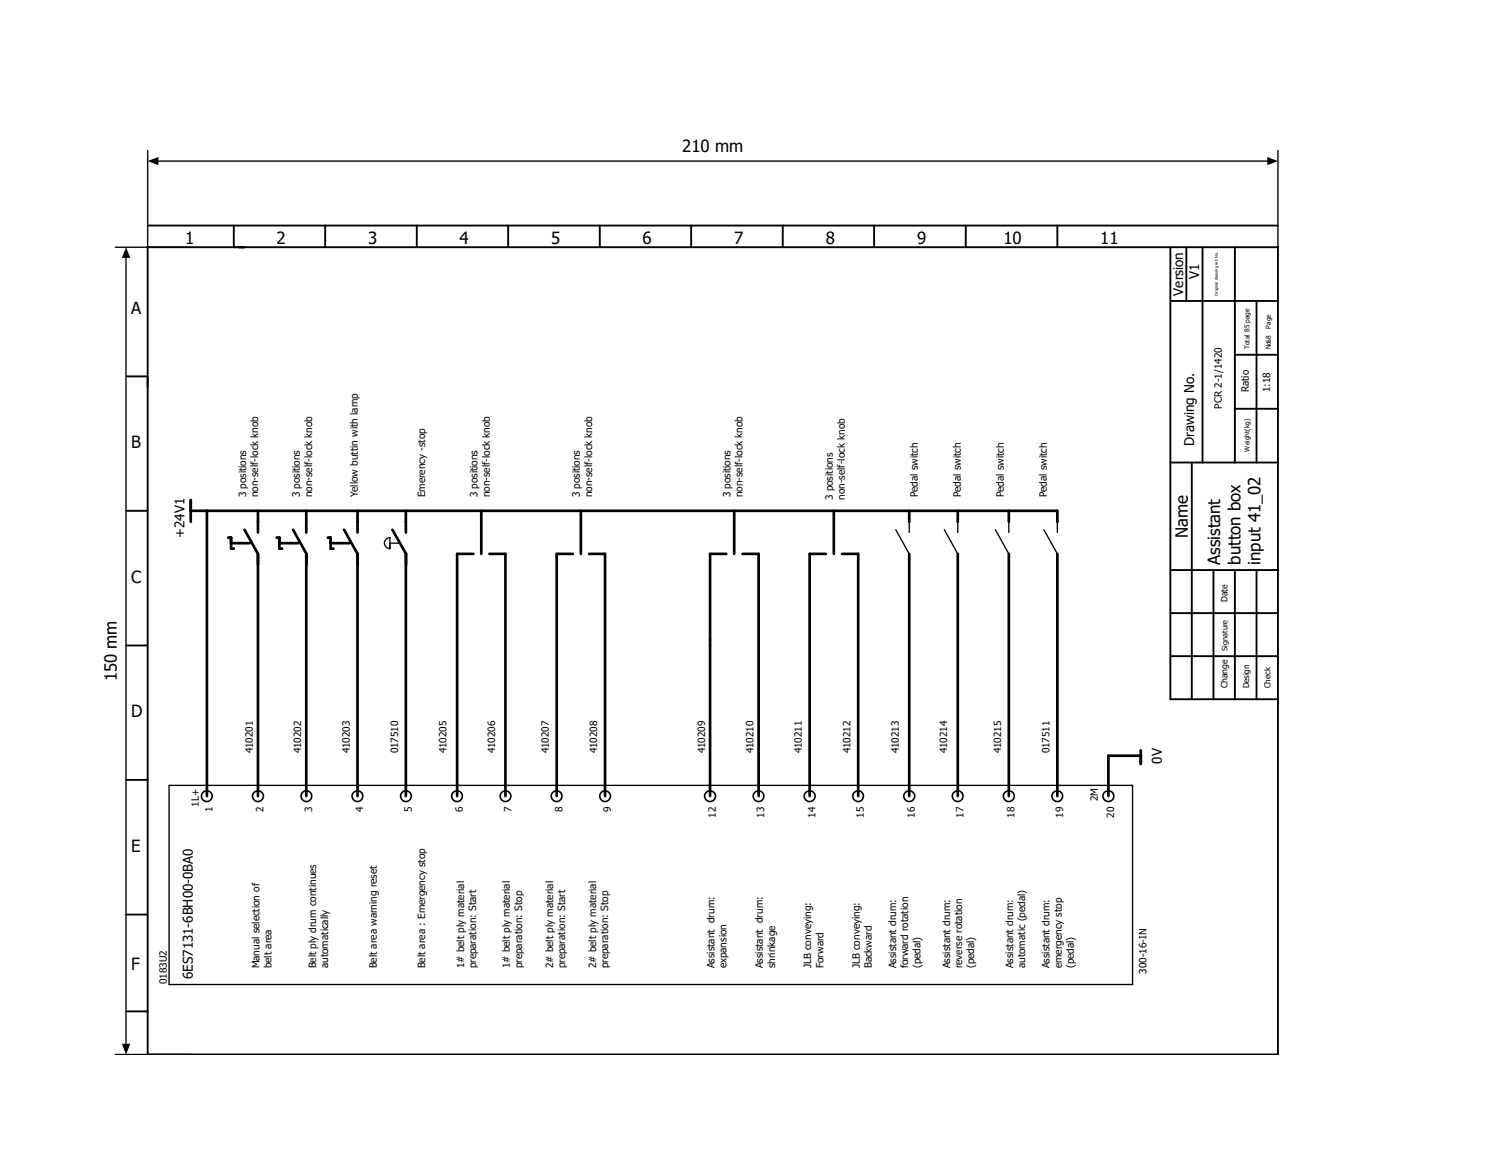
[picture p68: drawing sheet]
<svg xmlns="http://www.w3.org/2000/svg" width="279mm" height="216mm" viewBox="0 0 279 216" stroke-linecap="round" stroke-linejoin="round" font-family="sans-serif">
<defs><g id="words">
<g font-size="3.1">
<text x="126.7" y="28.3">210 mm</text>
<text x="34.4" y="45.3">1</text>
<text x="51.4" y="45.3">2</text>
<text x="68.4" y="45.3">3</text>
<text x="85.4" y="45.3">4</text>
<text x="102.4" y="45.3">5</text>
<text x="119.4" y="45.3">6</text>
<text x="136.4" y="45.3">7</text>
<text x="153.4" y="45.3">8</text>
<text x="170.4" y="45.3">9</text>
<text x="186.4" y="45.3">10</text>
<text x="204.4" y="45.3">11</text>
<text x="24.4" y="58.3">A</text>
<text x="24.4" y="83.3">B</text>
<text x="220.7" y="99.9" transform="rotate(-90 220.7 99.9)">Name</text>
<text x="226.7" y="104.9" transform="rotate(-90 226.7 104.9)">Assistant</text>
<text x="230.4" y="104.9" transform="rotate(-90 230.4 104.9)">button box</text>
<text x="234.2" y="104.9" transform="rotate(-90 234.2 104.9)">input 41_02</text>
<text x="24.4" y="108.2">C</text>
<text x="21.7" y="126.6" transform="rotate(-90 21.7 126.6)">150 mm</text>
<text x="24.4" y="133.3">D</text>
<text x="24.4" y="158.3">E</text>
<text x="24.4" y="180.3">F</text>
</g>
<g font-size="2.5">
<text x="222.8" y="51.9" transform="rotate(-90 222.8 51.9)">V1</text>
<text x="219.8" y="54.9" transform="rotate(-90 219.8 54.9)">Version</text>
<text x="221.8" y="82.9" transform="rotate(-90 221.8 82.9)">Drawing No.</text>
<text x="34.3" y="99.9" transform="rotate(-90 34.3 99.9)">+24V1</text>
<text x="215.8" y="141.9" transform="rotate(-90 215.8 141.9)">0V</text>
<text x="35.8" y="181.9" transform="rotate(-90 35.8 181.9)">6ES7131-6BH00-0BA0</text>
</g>
<g font-size="1.9">
<text x="227" y="75.9" transform="rotate(-90 227 75.9)">PCR 2-1/1420</text>
<text x="232" y="72.9" transform="rotate(-90 232 72.9)">Ratio</text>
<text x="236" y="72.9" transform="rotate(-90 236 72.9)">1:18</text>
<text x="45.7" y="92.4" transform="rotate(-90 45.7 92.4)">3 positions</text>
<text x="48" y="92.4" transform="rotate(-90 48 92.4)">non-self-lock knob</text>
<text x="55.7" y="92.4" transform="rotate(-90 55.7 92.4)">3 positions</text>
<text x="58" y="92.4" transform="rotate(-90 58 92.4)">non-self-lock knob</text>
<text x="66.5" y="92.4" transform="rotate(-90 66.5 92.4)">Yellow buttin with lamp</text>
<text x="79" y="92.4" transform="rotate(-90 79 92.4)">Emerency -stop</text>
<text x="88.7" y="92.4" transform="rotate(-90 88.7 92.4)">3 positions</text>
<text x="91" y="92.4" transform="rotate(-90 91 92.4)">non-self-lock knob</text>
<text x="107.7" y="92.4" transform="rotate(-90 107.7 92.4)">3 positions</text>
<text x="110" y="92.4" transform="rotate(-90 110 92.4)">non-self-lock knob</text>
<text x="135.7" y="92.4" transform="rotate(-90 135.7 92.4)">3 positions</text>
<text x="138" y="92.4" transform="rotate(-90 138 92.4)">non-self-lock knob</text>
<text x="154.7" y="92.9" transform="rotate(-90 154.7 92.9)">3 positions</text>
<text x="157" y="92.9" transform="rotate(-90 157 92.9)">non-self-lock knob</text>
<text x="170.5" y="92.4" transform="rotate(-90 170.5 92.4)">Pedal switch</text>
<text x="178.5" y="92.4" transform="rotate(-90 178.5 92.4)">Pedal switch</text>
<text x="186.5" y="92.4" transform="rotate(-90 186.5 92.4)">Pedal switch</text>
<text x="194.5" y="92.4" transform="rotate(-90 194.5 92.4)">Pedal switch</text>
<text x="47" y="140" transform="rotate(-90 47 140)">410201</text>
<text x="56" y="140" transform="rotate(-90 56 140)">410202</text>
<text x="65" y="140" transform="rotate(-90 65 140)">410203</text>
<text x="74" y="140" transform="rotate(-90 74 140)">017510</text>
<text x="83" y="140" transform="rotate(-90 83 140)">410205</text>
<text x="92" y="140" transform="rotate(-90 92 140)">410206</text>
<text x="102" y="140" transform="rotate(-90 102 140)">410207</text>
<text x="111" y="140" transform="rotate(-90 111 140)">410208</text>
<text x="131" y="140" transform="rotate(-90 131 140)">410209</text>
<text x="140" y="140" transform="rotate(-90 140 140)">410210</text>
<text x="149" y="140" transform="rotate(-90 149 140)">410211</text>
<text x="158" y="140" transform="rotate(-90 158 140)">410212</text>
<text x="167" y="140" transform="rotate(-90 167 140)">410213</text>
<text x="176" y="140" transform="rotate(-90 176 140)">410214</text>
<text x="186" y="140" transform="rotate(-90 186 140)">410215</text>
<text x="195" y="140" transform="rotate(-90 195 140)">017511</text>
<text x="37" y="149.9" transform="rotate(-90 37 149.9)">1L+</text>
<text x="204" y="148.9" transform="rotate(-90 204 148.9)">2M</text>
<text x="39.5" y="150.9" transform="rotate(-90 39.5 150.9)">1</text>
<text x="49" y="150.9" transform="rotate(-90 49 150.9)">2</text>
<text x="58" y="150.9" transform="rotate(-90 58 150.9)">3</text>
<text x="67.5" y="150.9" transform="rotate(-90 67.5 150.9)">4</text>
<text x="76.5" y="150.9" transform="rotate(-90 76.5 150.9)">5</text>
<text x="86" y="150.9" transform="rotate(-90 86 150.9)">6</text>
<text x="95" y="150.9" transform="rotate(-90 95 150.9)">7</text>
<text x="104.5" y="150.9" transform="rotate(-90 104.5 150.9)">8</text>
<text x="113.5" y="150.9" transform="rotate(-90 113.5 150.9)">9</text>
<text x="133" y="151.9" transform="rotate(-90 133 151.9)">12</text>
<text x="142" y="151.9" transform="rotate(-90 142 151.9)">13</text>
<text x="151.5" y="151.9" transform="rotate(-90 151.5 151.9)">14</text>
<text x="160.5" y="151.9" transform="rotate(-90 160.5 151.9)">15</text>
<text x="170" y="151.9" transform="rotate(-90 170 151.9)">16</text>
<text x="179" y="151.9" transform="rotate(-90 179 151.9)">17</text>
<text x="188.5" y="151.9" transform="rotate(-90 188.5 151.9)">18</text>
<text x="197.5" y="151.9" transform="rotate(-90 197.5 151.9)">19</text>
<text x="207" y="151.9" transform="rotate(-90 207 151.9)">20</text>
<text x="48.2" y="179.9" transform="rotate(-90 48.2 179.9)">Manual selection of</text>
<text x="50.5" y="179.9" transform="rotate(-90 50.5 179.9)">belt area</text>
<text x="58.7" y="179.9" transform="rotate(-90 58.7 179.9)">Belt ply drum continues</text>
<text x="61" y="179.9" transform="rotate(-90 61 179.9)">automatically</text>
<text x="70" y="179.9" transform="rotate(-90 70 179.9)">Belt area warning reset</text>
<text x="79" y="179.9" transform="rotate(-90 79 179.9)">Belt area : Emergency stop</text>
<text x="86.2" y="179.9" transform="rotate(-90 86.2 179.9)">1# belt ply material</text>
<text x="88.5" y="179.9" transform="rotate(-90 88.5 179.9)">preparation: Start</text>
<text x="94.7" y="179.9" transform="rotate(-90 94.7 179.9)">1# belt ply material</text>
<text x="97" y="179.9" transform="rotate(-90 97 179.9)">preparation: Stop</text>
<text x="102.7" y="179.9" transform="rotate(-90 102.7 179.9)">2# belt ply material</text>
<text x="105" y="179.9" transform="rotate(-90 105 179.9)">preparation: Start</text>
<text x="110.7" y="179.9" transform="rotate(-90 110.7 179.9)">2# belt ply material</text>
<text x="113" y="179.9" transform="rotate(-90 113 179.9)">preparation: Stop</text>
<text x="132.7" y="179.9" transform="rotate(-90 132.7 179.9)">Assistant drum:</text>
<text x="135" y="179.9" transform="rotate(-90 135 179.9)">expansion</text>
<text x="141.7" y="179.9" transform="rotate(-90 141.7 179.9)">Assistant drum:</text>
<text x="144" y="179.9" transform="rotate(-90 144 179.9)">shrinkage</text>
<text x="150.7" y="179.9" transform="rotate(-90 150.7 179.9)">JLB conveying:</text>
<text x="153" y="179.9" transform="rotate(-90 153 179.9)">Forward</text>
<text x="159.7" y="179.9" transform="rotate(-90 159.7 179.9)">JLB conveying:</text>
<text x="162" y="179.9" transform="rotate(-90 162 179.9)">Backward</text>
<text x="166.5" y="179.9" transform="rotate(-90 166.5 179.9)">Assistant drum:</text>
<text x="168.7" y="179.9" transform="rotate(-90 168.7 179.9)">forward rotation</text>
<text x="171" y="179.9" transform="rotate(-90 171 179.9)">(pedal)</text>
<text x="176.5" y="179.9" transform="rotate(-90 176.5 179.9)">Assistant drum:</text>
<text x="178.7" y="179.9" transform="rotate(-90 178.7 179.9)">reverse rotation</text>
<text x="181" y="179.9" transform="rotate(-90 181 179.9)">(pedal)</text>
<text x="188.2" y="179.9" transform="rotate(-90 188.2 179.9)">Assistant drum:</text>
<text x="190.5" y="179.9" transform="rotate(-90 190.5 179.9)">automatic (pedal)</text>
<text x="195" y="179.9" transform="rotate(-90 195 179.9)">Assistant drum:</text>
<text x="197.2" y="179.9" transform="rotate(-90 197.2 179.9)">emergency stop</text>
<text x="199.5" y="179.9" transform="rotate(-90 199.5 179.9)">(pedal)</text>
<text x="31" y="182.9" transform="rotate(-90 31 182.9)">0183U2</text>
<text x="213" y="180.9" transform="rotate(-90 213 180.9)">300-16-IN</text>
</g>
<g font-size="1.6">
<text x="228" y="111.9" transform="rotate(-90 228 111.9)">Date</text>
<text x="228" y="127.9" transform="rotate(-90 228 127.9)">Change</text>
</g>
<g font-size="1.5">
<text x="232.1" y="127.9" transform="rotate(-90 232.1 127.9)">Design</text>
<text x="236.1" y="127.9" transform="rotate(-90 236.1 127.9)">Check</text>
</g>
<text font-size="1.4" x="228.1" y="120.9" transform="rotate(-90 228.1 120.9)">Signature</text>
<g font-size="1.2">
<text x="232.1" y="64.9" transform="rotate(-90 232.1 64.9)">Total 85 page</text>
<text x="236.1" y="63.8" transform="rotate(-90 236.1 63.8)">68</text>
<text x="236.1" y="64.9" transform="rotate(-90 236.1 64.9)">No.</text>
<text x="236.1" y="61" transform="rotate(-90 236.1 61)">Page</text>
<text x="232.1" y="83.9" transform="rotate(-90 232.1 83.9)">Weight(kg)</text>
</g>
<text font-size=".7" x="226.2" y="54.9" transform="rotate(-90 226.2 54.9)">Original drawing ref. No.</text>
</g></defs>
<path d="M15.4 0l-15.4 15.4M0 169.6l32.2 26.4" fill="none" stroke="#fff" stroke-width=".19"/>
<g fill="none" stroke="#000" stroke-width=".35">
<path d="M27.4 45.9h210v150h-210zM27.4 41.9h210M43.4 41.9v4M60.4 41.9v4M77.4 41.9v4M94.4 41.9v4M111.4 41.9v4M128.4 41.9v4M145.4 41.9v4M162.4 41.9v4M179.4 41.9v4M196.4 41.9v4"/>
<path d="M217.4 45.9v84h20M217.4 55.9h20M220.4 45.9v10M223.4 45.9v40M229.4 45.9v40M233.4 55.9v30M23.4 69.9h4M229.4 65.9h8M229.4 75.9h8M23.4 94.9h4M217.4 85.9h20M221.4 85.9v44"/>
<path d="M23.4 119.9h4M217.4 105.9h20M217.4 113.9h20M225.4 105.9v24M229.4 105.9v24M233.4 105.9v24M217.4 121.9h20M23.4 144.9h4M23.4 169.9h4M23.4 187.9h4"/>
</g>
<path d="M27.4 29.9l2-.7v1.5zM235.4 29.2l2 .7-2 .8zM23.4 45.9l.8 2h-1.6zM22.6 193.9h1.6l-.8 2z" fill="#000"/>
<g fill="none" stroke="#000" stroke-width=".25">
<path d="M27.4 27.9v18M28.4 29.9h208M237.4 27.9v18M21.4 45.9h14M23.4 46.9v148M166.4 98.4l2.5 4.5v2M168.9 96.9v2M175.4 98.4l2.5 4.5v2M177.9 96.9v2M184.9 98.4l2.5 4.5v2M187.4 96.9v2M193.9 98.4l2.5 4.5v2"/>
<path d="M196.4 96.9v2M71.7 100.2l.7-.3v2a1.01 1.01 0 0 1-.9-.6 1.01 1.01 0 0 1 .2-1.1zM72.4 100.9h2M31.4 145.9h179v37h-179zM21.4 195.9h14"/>
</g>
<g fill="none" stroke="#000" stroke-width=".3">
<circle cx="38.4" cy="147.9" r="1"/>
<circle cx="47.9" cy="147.9" r="1"/>
<circle cx="56.9" cy="147.9" r="1"/>
<circle cx="66.4" cy="147.9" r=".99"/>
<circle cx="75.4" cy="147.9" r="1"/>
<circle cx="84.9" cy="147.9" r=".99"/>
<circle cx="93.9" cy="147.9" r="1"/>
<circle cx="103.4" cy="147.9" r=".99"/>
<circle cx="112.4" cy="147.9" r="1"/>
<circle cx="131.9" cy="147.9" r="1"/>
<circle cx="140.9" cy="147.9" r=".99"/>
<circle cx="150.4" cy="147.9" r="1"/>
<circle cx="159.4" cy="147.9" r=".99"/>
<circle cx="168.9" cy="147.9" r="1"/>
<circle cx="177.9" cy="147.9" r=".99"/>
<circle cx="187.4" cy="147.9" r="1"/>
<circle cx="196.4" cy="147.9" r=".99"/>
<circle cx="205.9" cy="147.9" r="1"/>
</g>
<g fill="none" stroke="#000" stroke-width=".5">
<path d="M35.4 94.9h161v2M35.4 92.9v4M38.4 94.9v53M42.4 99.9h.5v2h.5M45.4 98.4l2.5 4.5v45M47.9 94.9v4M51.4 99.9h.5v2h.5M54.4 98.4l2.5 4.5v2M56.9 94.9v4M60.9 99.9h.5v2h.5M63.9 98.4l2.5 4.5v45M66.4 94.9v4"/>
<path d="M72.9 98.4l2.5 4.5v2M75.4 94.9v4M89.4 94.9v8M107.9 94.9v8M136.4 94.9v8M154.9 94.9v8M168.9 94.9v2M177.9 94.9v2M187.4 94.9v2M42.9 100.9h3.5M51.9 100.9h3.5M56.9 102.9v45"/>
<path d="M61.4 100.9h3.5M75.4 102.9v45M87.9 102.9h-3v45M90.9 102.9h3v45M106.4 102.9h-3v45M109.4 102.9h3v45M134.9 102.9h-3v45M137.9 102.9h3v45M153.4 102.9h-3v45M156.4 102.9h3v45M168.9 102.9v45M177.9 102.9v45"/>
<path d="M187.4 102.9v45M196.4 102.9v45M211.9 139.4v2.5M211.9 140.4h-6v7.5"/>
</g>
<use href="#words"/>
</svg>
